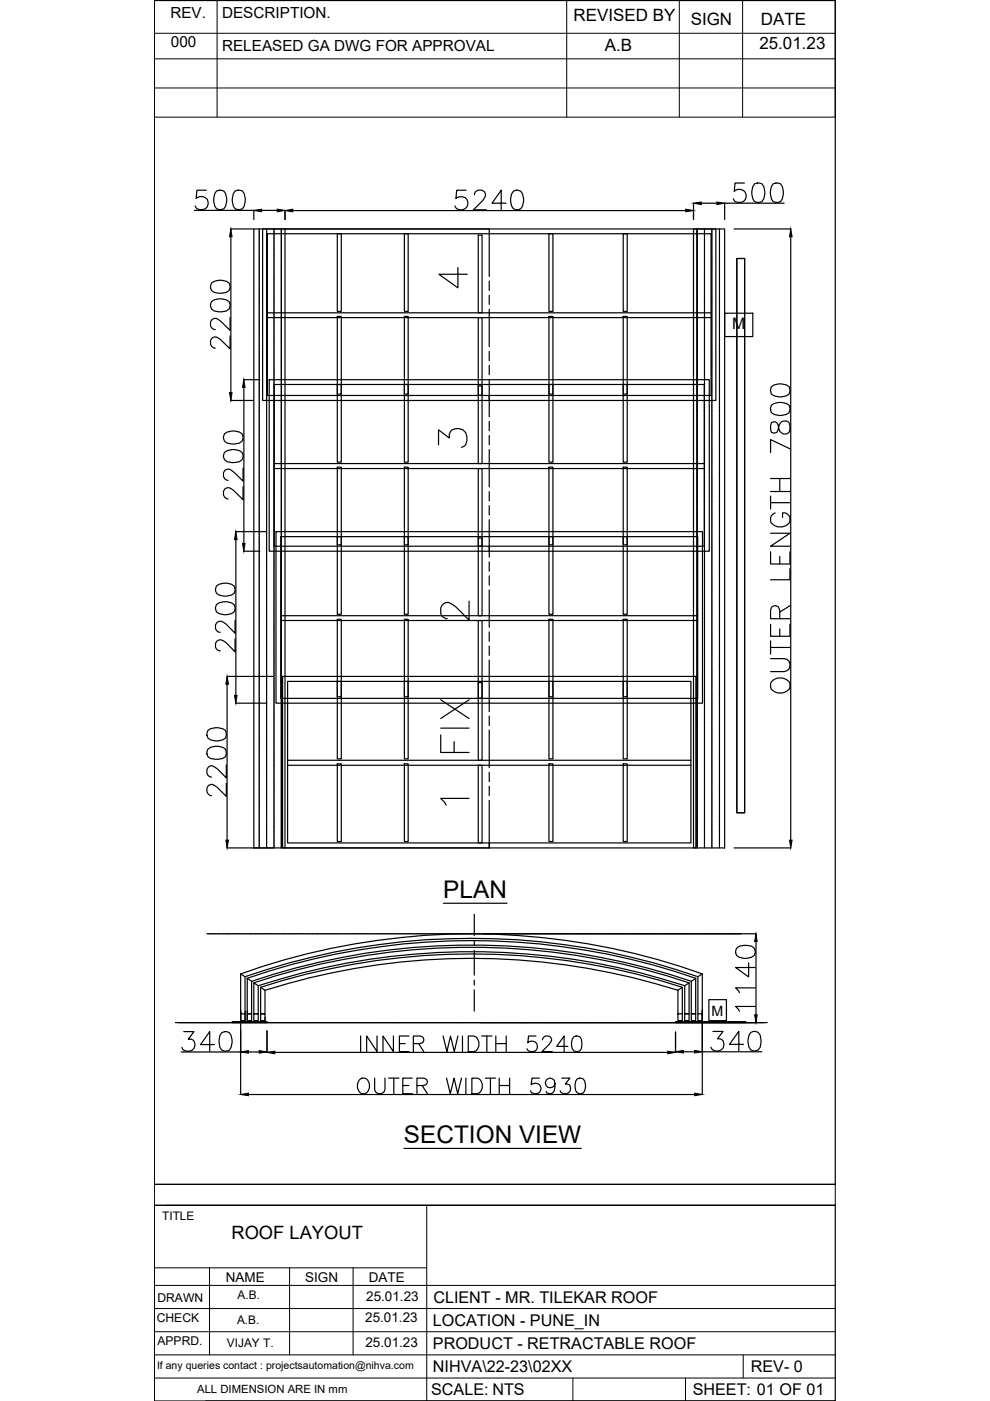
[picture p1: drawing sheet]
<svg xmlns="http://www.w3.org/2000/svg" width="210mm" height="297mm" viewBox="0 0 210 297" stroke-linecap="round" stroke-linejoin="round" font-family="sans-serif">
<defs><g id="words">
<text font-size="10.1" x="100.5" y="171.8" transform="rotate(-90 100.5 171.8)">1 FIX</text>
<text font-size="7.9" x="92.1" y="62.1">4</text>
<g font-size="7.5">
<text x="92.1" y="96">3</text>
<text x="92.4" y="132.6">2</text>
</g>
<g font-size="5.2">
<text x="94" y="190.4">PLAN</text>
<text x="85.7" y="242.4">SECTION VIEW</text>
</g>
<text font-size="3.9" x="49.1" y="262.8">ROOF LAYOUT</text>
<g font-size="3.6">
<text x="121.6" y="4.5">REVISED BY</text>
<text x="146.4" y="5.4">SIGN</text>
<text x="161.3" y="5.3">DATE</text>
<text x="128.2" y="10.9">A.B</text>
<text x="161" y="10.4">25.01.23</text>
</g>
<g font-size="3.4">
<text x="155.3" y="69.7">M</text>
<text x="91.8" y="281.1">LOCATION - PUNE_IN</text>
<text x="91.9" y="276.2">CLIENT - MR. TILEKAR ROOF</text>
<text x="91.8" y="286">PRODUCT - RETRACTABLE ROOF</text>
<text x="91.8" y="290.9">NIHVA\22-23\02XX</text>
<text x="159.2" y="290.9">REV- 0</text>
<text x="91.4" y="295.8">SCALE: NTS</text>
<text x="146.9" y="295.8">SHEET: 01 OF 01</text>
</g>
<g font-size="3.2">
<text x="36.1" y="3.8">REV.</text>
<text x="47.1" y="3.8">DESCRIPTION.</text>
<text x="36.3" y="9.9">000</text>
<text x="47.1" y="10.9">RELEASED GA DWG FOR APPROVAL</text>
</g>
<text font-size="3" x="150.8" y="215.4">M</text>
<g font-size="2.9">
<text x="47.9" y="271.8">NAME</text>
<text x="64.7" y="271.8">SIGN</text>
<text x="77.7" y="275.8">25.01.23</text>
<text x="78.2" y="271.8">DATE</text>
<text x="77.4" y="280.4">25.01.23</text>
<text x="77.5" y="285.5">25.01.23</text>
</g>
<g font-size="2.6">
<text x="33.2" y="280.4">CHECK</text>
<text x="33.4" y="276">DRAWN</text>
<text x="33.4" y="285.2">APPRD.</text>
</g>
<g font-size="2.5">
<text x="34.4" y="258.7">TITLE</text>
<text x="50.4" y="275.4">A.B.</text>
<text x="50.3" y="280.7">A.B.</text>
<text x="48.1" y="285.5">VIJAY T.</text>
</g>
<text font-size="2.4" x="41.8" y="295.4">ALL DIMENSION ARE IN mm</text>
<text font-size="2.2" x="33.3" y="290.4">If any queries contact : projectsautomation@nihva.com</text>
</g></defs>
<!-- layer: 0 -->
<g fill="none" stroke="#000" stroke-width=".25">
<path d="M32.7 .1h144.4v251h-144.4zM157.8 38.8h-2l-.1 1.8a1.44 1.44 0 0 1 2.4 .5 1.44 1.44 0 0 1-1.7 1.8l-.6-.2-.3-.6M160 39a1.37 1.37 0 0 1 1.9 .6 3.4 3.4 0 0 1-.3 3.1 1.37 1.37 0 0 1-2-.6 3.4 3.4 0 0 1 .4-3.1zM163.9 39a1.37 1.37 0 0 1 2 .6 3.4 3.4 0 0 1-.4 3.1 1.37 1.37 0 0 1-2-.6 3.4 3.4 0 0 1 .4-3.1zM41.2 44.6h12.6v2M43.7 40.3h-1.9l-.2 1.8a1.45 1.45 0 0 1 2.5 .5 1.45 1.45 0 0 1-1.8 1.8l-.5-.1-.4-.6M45.9 40.5a1.37 1.37 0 0 1 2 .6 3.4 3.4 0 0 1-.4 3.2 1.37 1.37 0 0 1-2-.6 3.4 3.4 0 0 1 .4-3.2zM48.9 48.5h4.8M49 50.2v33.1M49.8 40.5a1.37 1.37 0 0 1 2 .6 3.4 3.4 0 0 1-.4 3.2 1.37 1.37 0 0 1-1.9-.6 3.4 3.4 0 0 1 .3-3.2zM53.8 48.5h6.6v131.3h-6.6zM55.5 44.6h3.3"/>
<path d="M55.7 48.5h96.1v36.4h-96.1zM56.7 49.6h94.1v34.2h-94.1zM60.4 48.5h43.3v10.1M60.4 44.6v2M62.1 44.6h83.3M71.5 49.6h.9v16.4h-.9zM85.7 49.6h.8v16.4h-.8zM98.8 40.3h-2l-.1 1.8a1.45 1.45 0 0 1 2.2 0 1.45 1.45 0 0 1-.3 2.2 1.45 1.45 0 0 1-2.2-.6M100.6 41.3a.94 .94 0 0 1 .8-1h.8a1 1 0 0 1 .6 1.6l-.4 .6-2 2h2.7M101.4 49.9h.8v16.4h-.8zM103.7 59.6v2M107.3 43.1h-3l2-2.8v4.2"/>
<path d="M108.9 40.5a1.29 1.29 0 0 1 1.9 .6 3.3 3.3 0 0 1-.4 3.2 1.29 1.29 0 0 1-1.9-.6 3.3 3.3 0 0 1 .4-3.2zM116.4 49.6h.8v16.4h-.8zM132.1 49.6h.9v16.4h-.9zM147 48.5h6.6v131.3h-6.6zM147 43.1v3.5M148.7 43.1h3.3M155.6 48.5h12.1M156.2 54.8h1.7v117.5h-1.7zM166.3 43.1h-12.7v3.5M167.7 50.2v127.9M44.8 64a3.2 3.2 0 0 1 3.8 0 1.34 1.34 0 0 1-.6 1.9 3.5 3.5 0 0 1-3.2-.4l-.2-.6zM44.8 60a3.2 3.2 0 0 1 3.8 0 1.34 1.34 0 0 1-.6 2 3.5 3.5 0 0 1-3.2-.4l-.2-.6z"/>
<path d="M48.8 71.2v2.8l-2-2a1.29 1.29 0 0 0-1.7-.4l-.5 .6v.8a1.14 1.14 0 0 0 1 .8M48.8 67.3v2.7l-2-1.9a1.29 1.29 0 0 0-1.7-.4l-.5 .6v.8a1.14 1.14 0 0 0 1 .8M56.7 66.3h94.1M56.7 67.3h94.1M71.5 67.1h.9v16.5h-.9zM85.7 67.1h.8v16.5h-.8zM101.4 67.3h.8v16.5h-.8zM103.7 62.6v1.9M103.7 65.6v7.9M103.7 74.5v2M103.7 77.5v1.9M116.4 67.1h.8v16.5h-.8z"/>
<path d="M132.1 67.1h.9v16.5h-.9zM153.6 66.4h6v5h-6zM47.6 95.9a3.2 3.2 0 0 1 3.7 0 1.34 1.34 0 0 1-.6 2 3.5 3.5 0 0 1-3.1-.4l-.2-.6zM47.6 92a3.2 3.2 0 0 1 3.7 0 1.34 1.34 0 0 1-.6 2 3.5 3.5 0 0 1-3.1-.5l-.2-.6zM48.9 84.9h4.8M51.5 99.3v2.7l-2-1.9a1.33 1.33 0 0 0-1.7-.5l-.4 .6v.8a1.03 1.03 0 0 0 1 .8M51.7 80.5h3.4M51.7 82.2v33M57.1 80.5h93.3v36.4h-93.3zM58.1 81.5h91.2v34.3h-91.2zM58.1 98.3h91.2M58.1 99.3h91.2"/>
<path d="M71.5 99h.9v16.5h-.9zM71.5 81.5h.9v16.5h-.9zM85.7 99h.8v16.5h-.8zM85.7 81.5h.8v16.5h-.8zM101.4 99.3h.8v16.5h-.8zM101.4 81.8h.8v16.5h-.8zM103.7 80.4v8M103.7 89.4v1.9M103.7 92.3v2M103.7 95.3v7.9M116.4 99h.8v16.5h-.8zM116.4 81.5h.8v16.5h-.8z"/>
<path d="M132.1 99h.9v16.5h-.9zM132.1 81.5h.9v16.5h-.9zM163.5 89.6l-.1 .6 .1 1.4a.87 .87 0 0 0 1.4-.4 1.86 1.86 0 0 1 1.2-1.9l1 .1a1.88 1.88 0 0 1 0 2.4 1.26 1.26 0 0 1-2-1l-.2-.8a.84 .84 0 0 0-1.4-.4zM163.5 85.9a3.2 3.2 0 0 1 3.8 0 1.37 1.37 0 0 1-.6 2 3.4 3.4 0 0 1-3.2-.4l-.1-.6zM163.5 82a3.2 3.2 0 0 1 3.8 0 1.37 1.37 0 0 1-.6 1.9 3.4 3.4 0 0 1-3.2-.3l-.1-.6zM167.5 95.2l-4.1-2v2.8M50 112.7h6.5M50 114.4v33M51.5 103.2v2.7l-2-1.9a1.33 1.33 0 0 0-1.7-.4l-.4 .6v.8a1.03 1.03 0 0 0 1 .8M51.7 116.9h3.4M58.5 112.7h90.4v36.4h-90.4zM59.5 113.8h88.4v34.3h-88.4z"/>
<path d="M71.5 113.8h.9v16.4h-.9zM85.7 113.8h.8v16.4h-.8zM101.4 114.1h.8v16.4h-.8zM103.7 104.3v1.9M103.7 107.2v2M103.7 110.2v7.9M103.7 119.1v2M116.4 113.8h.8v16.4h-.8zM132.1 113.8h.9v16.4h-.9zM163.4 117v2.6h4.1v-2.6M163.4 113.1h4.1l-4.1 2.7h4.1M163.4 105.2v2.7"/>
<path d="M163.4 106.6h4.1M163.4 104.2h4.1M163.4 101.5h4.1M164.4 108.7a1.43 1.43 0 0 0-1.1 1.4 1.43 1.43 0 0 0 1.1 1.4 2.32 2.32 0 0 0 3.1-1 1.38 1.38 0 0 0-1.6-1.8v1M165.3 101.5v2.7M165.3 118v1.6M45.9 128.2a3.2 3.2 0 0 1 3.7 0 1.29 1.29 0 0 1-.6 1.9 3.3 3.3 0 0 1-3.1-.4l-.2-.6zM45.9 124.2a3.2 3.2 0 0 1 3.7 0 1.29 1.29 0 0 1-.6 2 3.3 3.3 0 0 1-3.1-.4l-.2-.6zM49.8 135.5v2.7l-1.9-2a1.31 1.31 0 0 0-2-.2l-.2 .4v.8a1.02 1.02 0 0 0 1 .8M49.8 131.5v2.8l-1.9-2a1.31 1.31 0 0 0-2-.2l-.2 .4v.8a1.02 1.02 0 0 0 1 .8M59.5 130.5h88.4M59.5 131.6h88.4"/>
<path d="M71.5 131.3h.9v16.4h-.9zM85.7 131.3h.8v16.4h-.8zM101.4 131.6h.8v16.4h-.8zM103.7 122.1v2M103.7 125.1v7.9M103.7 134v2M103.7 137v2M103.7 139.9v8M116.4 131.3h.8v16.4h-.8zM132.1 131.3h.9v16.4h-.9zM163.4 139.6h2.9a1.39 1.39 0 0 1 1.2 1.4 1.39 1.39 0 0 1-1.2 1.4h-2.9M163.4 132.4v2.5h4.1v-2.5"/>
<path d="M163.4 137.3h4.1M163.4 135.9v2.8M165.3 131.2v-1.8l-.2-.6a.97 .97 0 0 0-1.6 0l-.1 .6v1.8h4.1M165.3 133.3v1.6M167.5 120.6v2.3h-4.1M167.5 128.4l-2.2 1.4M44.1 158.8a3.2 3.2 0 0 1 3.7 0 1.41 1.41 0 0 1-.6 2 3.7 3.7 0 0 1-3.1-.4l-.2-.6zM44.1 154.9a3.2 3.2 0 0 1 3.7 0 1.41 1.41 0 0 1-.6 2 3.3 3.3 0 0 1-3.1-.4l-.2-.6zM48.1 143.4h9.8M48.1 145.1v33M50 149.1h6.5M59.9 143.4h87.6v36.4h-87.6z"/>
<path d="M61 144.5h85.5v34.2h-85.5zM71.5 144.5h.9v16.4h-.9zM85.7 144.5h.8v16.4h-.8zM101.4 144.7h.8v16.5h-.8zM116.4 144.5h.8v16.4h-.8zM132.1 144.5h.9v16.4h-.9zM163.5 144.6a2.39 2.39 0 0 1 4 .3 2 2 0 0 1-1 1.9 2 2 0 0 1-2.1-.1 1.43 1.43 0 0 1-.9-2.1zM48 166.1v2.8l-2-2-.6-.4a.95 .95 0 0 0-1.5 .6 1.3 1.3 0 0 0 .7 1.6h.2M48 162.2v2.7l-2-1.9-.6-.4a.95 .95 0 0 0-1.5 .6v.7a1.03 1.03 0 0 0 .9 .8M48.1 179.8h9.8M61 161.2h85.5M61 162.2h85.5"/>
<path d="M71.5 162h.9v16.4h-.9zM85.7 162h.8v16.4h-.8zM101.4 162.2h.8v16.5h-.8zM103.7 169.7v10.1h-43.3M103.7 178.7v1.1M116.4 162h.8v16.4h-.8zM132.1 162h.9v16.4h-.9zM155.6 179.8h12.1M94 191.5h13.5M102.5 198h57.8M160.3 199.6v15.6M39 218.7h2.1l-1.2 1.6a1.28 1.28 0 0 1 1.5 1.2 1.28 1.28 0 0 1-1.3 1.4 1.2 1.2 0 0 1-1.5-.8"/>
<path d="M47 218.9a1.29 1.29 0 0 1 2 .6 3.3 3.3 0 0 1-.4 3.2 1.34 1.34 0 0 1-2-.6 3.5 3.5 0 0 1 .4-3.2zM49.2 216.6h7.4v.2h-7.4zM51 206.5v8.5h1v1.4h-1v-1.4M51 214.1v2.3v-2M51 206.5a145 145 0 0 1 97.9 0M51 206.5l1 .6M51 216.9v15.2M52 207.1a145.8 145.8 0 0 1 96 0M52 207.1v9.3M52.4 207.4v7.6h1v-6.9M52.4 215h1v1.4h-1zM52.4 207.4a145.2 145.2 0 0 1 95.1 0"/>
<path d="M52.4 214.4v2M52.4 207.4l1 .7M53.4 208.1a145.2 145.2 0 0 1 93.2 0M53.8 208.4v6.6h1v-6M53.8 215h1v1.4h-1zM53.8 208.4a144.7 144.7 0 0 1 92.3 0M53.8 208.4l1 .6M54.8 209a145.2 145.2 0 0 1 90.4 0M55.3 209.3v5.7h.9v-5M55.3 215h.9v1.4h-.9zM55.3 209.3a144.9 144.9 0 0 1 89.4 0M55.3 209.3l.9 .7"/>
<path d="M56.2 210a144.8 144.8 0 0 1 87.5 0M56.2 215.7v.7M56.6 218.6v4.6M76.5 219.7v3.3M79.9 219.7v3.3l-2.2-3.3v3.3M83.4 219.7v3.3l-2.2-3.3v3.3M86.7 219.7h-2v3.3h2M94 219.7l.8 3.3 .7-3.3 .8 3.3 .8-3.3M98.1 219.7v3.3M99.3 219.7h1.1a1.87 1.87 0 0 1 .5 3.1l-1.6 .2zM101.9 216.8h58.4M102.1 219.7h2.2"/>
<path d="M103.2 219.7v3.3M105.1 219.7v3.3M107.3 219.7v3.3M113.6 219.7h-1.5l-.2 1.4a1.16 1.16 0 0 1 1.8 0 1.16 1.16 0 0 1-.3 1.7 1.16 1.16 0 0 1-1.7-.4M121.7 219.8a1.05 1.05 0 0 1 1.5 .5 2.94 2.94 0 0 1-.3 2.5 1.14 1.14 0 0 1-1.6-.4 2.61 2.61 0 0 1 .4-2.6zM143.2 216.6h14.9v.2h-14.9zM143.2 218.8v4.4M143.7 215h1v1.4h-1zM143.7 210v5M144.7 209.3v5.7M144.7 209.3l-1 .7M145.2 215h.9v1.4h-.9z"/>
<path d="M146.1 208.4v6.6h-.9v-6M146.1 208.4l-.9 .6M146.6 215h.9v1.4h-.9zM147.5 207.4v7.6h-.9v-6.9M147.5 207.4l-.9 .7M148 207.1v7.9M148.9 206.5v8.5h-.9v1.4h.9v-1.4M148.9 214.1v2.3v-2M148.9 206.5l-.9 .6M148.9 216.9v15.2M150.3 211.9h3.7v4.5h-3.7zM151.1 218.7h2.2l-1.2 1.5a1.29 1.29 0 0 1 1.4 1.3 1.29 1.29 0 0 1-1.2 1.3 1.27 1.27 0 0 1-1.6-.8"/>
<path d="M156.2 201a3.2 3.2 0 0 1 3.7 0 1.29 1.29 0 0 1-.6 2 3.3 3.3 0 0 1-3.1-.4l-.2-.6zM158.7 204.2v2.9l-2.7-2h4.1M159.2 218.9a1.34 1.34 0 0 1 2 .6 3.5 3.5 0 0 1-.4 3.1 1.29 1.29 0 0 1-2-.6 3.3 3.3 0 0 1 .4-3.1zM160.1 213.4h-4.1l.8 1M160.1 209.5h-4.1l.8 1M38.4 223h12.6M45.4 221.5h-2.9l2-2.8v4.2M52.7 232.1h94.5M52.7 223h2.3M58.3 223.1h83.3M76.4 228.8a1.27 1.27 0 0 1 1.9 1.1 1.45 1.45 0 0 1-.3 1.5 1.45 1.45 0 0 1-1.6 .3 1.97 1.97 0 0 1 0-2.9zM79.4 228.6v2.4a1.11 1.11 0 0 0 1.1 .9 1.11 1.11 0 0 0 1.1-.9v-2.4"/>
<path d="M82.4 228.6h2.2M83.5 228.6v3.3M84.7 221.3h1.2M85.4 230.2h1.3M87.4 228.6h-2v3.3h2M87.6 221.3h1.5l.4-.2a.8 .8 0 0 0 0-1.3l-.4-.1h-1.5v3.3M88.4 230.2h1.4l.5-.2a.71 .71 0 0 0 0-1.2l-.5-.2h-1.4v3.3M88.7 221.3l1.1 1.7M89.5 230.2l1.1 1.7M94.7 228.6l.8 3.3 .8-3.3 .7 3.3 .8-3.3M98.8 228.6v3.3M100 228.6h1.1a1.76 1.76 0 0 1 1.2 1.6 1.76 1.76 0 0 1-1.2 1.7h-1.1z"/>
<path d="M102.9 228.6h2.2M104 228.6v3.3M105.1 221.3h2.2M105.8 230.2h2.2M105.8 228.6v3.3M108 228.6v3.3M114.4 228.6h-1.6l-.2 1.4a1.2 1.2 0 0 1 1.7-.1 1.2 1.2 0 0 1 0 1.7 1.2 1.2 0 0 1-1.7 0l-.1-.3M115 220.5l.4-.7 .3-.1h.6a.84 .84 0 0 1 .5 1.2l-1.9 2.1h2.2M117.7 229.7a1.02 1.02 0 0 1-1.5 .8 1.02 1.02 0 0 1-.3-1.6 1.02 1.02 0 0 1 1.6 .2 3.1 3.1 0 0 1-.3 2.6 .95 .95 0 0 1-1.4-.3M119.1 228.6h1.7l-.9 1.3a1.02 1.02 0 0 1 1.1 .9 1.02 1.02 0 0 1-1 1.1 1.03 1.03 0 0 1-1.2-.6M120.4 221.9h-2.4l1.6-2.2v3.3M122.4 228.8a1.05 1.05 0 0 1 1.6 .4 2.65 2.65 0 0 1-.3 2.5 1.09 1.09 0 0 1-1.6-.4 2.83 2.83 0 0 1 .3-2.5z"/>
<path d="M144.9 223h2.3M148.9 223h12.6M157.6 221.4h-2.9l1.9-2.7v4.1M32.7 255.6h144.4v41.4h-144.4zM85.7 243.5h37.5M43.6 297h133.5"/>
</g>
<g fill="none" stroke="#000" stroke-width=".21">
<path d="M32.7 .1v24.7h144.4v-24.7M32.7 12.5h144.4M32.7 18.7h144.4M32.7 7.1h144.4M46 .1v24.7M120.2 .1v24.7M144 .1v24.7M157.5 .1v24.7M32.7 251.1h144.4v4.5h-144.4zM32.7 255.6v41.4M35.2 255.6h141.9M90.5 255.6v41.4"/>
<path d="M32.7 277.4h144.4M32.7 272.5h144.4M32.7 268.8h57.8M44.4 268.8v18.5M61.4 268.8v18.5M74.9 268.8v18.5M32.7 287.3h144.4M32.7 282.3h144.4M32.7 292.2h144.4M121.5 292.2v4.8M145.3 292.2v4.8M157.6 287.3v4.9"/>
</g>
<!-- layer: border -->
<g fill="none" stroke="#000" stroke-width=".25">
<path d="M55 48.5v1.1M55 49.6v.6M55 50.3v.4M55 50.7v.6M55 51.4v.4M55 51.8v.6M55 52.5v.4M55 52.9v.6M55 53.6v1M55 54.7v.5M55 55.3v.4M55 55.8v.5"/>
<path d="M55 56.4v.4M55 56.9v.5M55 57.5v.4M55 58v.5M55 58.6v1M55 59.7v.6M56.5 48.5v1.1M56.5 49.6v.6M56.5 50.3v.4M56.5 50.7v.6M56.5 51.4v.4M56.5 51.8v.6"/>
<path d="M56.5 52.5v.4M56.5 52.9v.6M56.5 53.6v1M56.5 54.7v.5M56.5 55.3v.4M56.5 55.8v.5M56.5 56.4v.4M56.5 56.9v.5M56.5 57.5v.4M56.5 58v.5M56.5 58.6v1M56.5 59.7v.6"/>
<path d="M58.1 48.5v1.1M58.1 49.6v.6M58.1 50.3v.4M58.1 50.7v.6M58.1 51.4v.4M58.1 51.8v.6M58.1 52.5v.4M58.1 52.9v.6M58.1 53.6v1M58.1 54.7v.5M58.1 55.3v.4M58.1 55.8v.5"/>
<path d="M58.1 56.4v.4M58.1 56.9v.5M58.1 57.5v.4M58.1 58v.5M58.1 58.6v1M58.1 59.7v.6M59.7 48.5v1.1M59.7 49.6v.6M59.7 50.3v.4M59.7 50.7v.6M59.7 51.4v.4M59.7 51.8v.6"/>
<path d="M59.7 52.5v.4M59.7 52.9v.6M59.7 53.6v1M59.7 54.7v.5M59.7 55.3v.4M59.7 55.8v.5M59.7 56.4v.4M59.7 56.9v.5M59.7 57.5v.4M59.7 58v.5M59.7 58.6v1M59.7 59.7v.6"/>
<path d="M147.8 48.5v1.1M147.8 49.6v.6M147.8 50.3v.4M147.8 50.7v.6M147.8 51.4v.4M147.8 51.8v.6M147.8 52.5v.4M147.8 52.9v.6M147.8 53.6v1M147.8 54.7v.5M147.8 55.3v.4M147.8 55.8v.5"/>
<path d="M147.8 56.4v.4M147.8 56.9v.5M147.8 57.5v.4M147.8 58v.5M147.8 58.6v1M147.8 59.7v.6M149.4 48.5v1.1M149.4 49.6v.6M149.4 50.3v.4M149.4 50.7v.6M149.4 51.4v.4M149.4 51.8v.6"/>
<path d="M149.4 52.5v.4M149.4 52.9v.6M149.4 53.6v1M149.4 54.7v.5M149.4 55.3v.4M149.4 55.8v.5M149.4 56.4v.4M149.4 56.9v.5M149.4 57.5v.4M149.4 58v.5M149.4 58.6v1M149.4 59.7v.6"/>
<path d="M150.9 48.5v1.1M150.9 49.6v.6M150.9 50.3v.4M150.9 50.7v.6M150.9 51.4v.4M150.9 51.8v.6M150.9 52.5v.4M150.9 52.9v.6M150.9 53.6v1M150.9 54.7v.5M150.9 55.3v.4M150.9 55.8v.5"/>
<path d="M150.9 56.4v.4M150.9 56.9v.5M150.9 57.5v.4M150.9 58v.5M150.9 58.6v1M150.9 59.7v.6M152.5 48.5v1.1M152.5 49.6v.6M152.5 50.3v.4M152.5 50.7v.6M152.5 51.4v.4M152.5 51.8v.6"/>
<path d="M152.5 52.5v.4M152.5 52.9v.6M152.5 53.6v1M152.5 54.7v.5M152.5 55.3v.4M152.5 55.8v.5M152.5 56.4v.4M152.5 56.9v.5M152.5 57.5v.4M152.5 58v.5M152.5 58.6v1M152.5 59.7v.6"/>
<path d="M55 60.4v.3M55 60.8v.6M55 61.5v.3M55 61.9v.6M55 62.6v1M55 63.7v1M55 64.8v.5M55 65.4v.4M55 65.9v.5M55 66.5v.4M55 67v.5M55 67.6v1"/>
<path d="M55 68.7v.5M55 69.3v.4M55 69.8v.5M55 70.4v.4M55 70.9v.5M55 71.5v.4M55 72v.5M55 72.6v1M55 73.7v.6M55 74.4v.3M55 74.8v.6M55 75.5v.3"/>
<path d="M55 75.9v.6M55 76.6v1M55 77.7v1M55 78.8v.5M55 79.4v.4M55 79.9v.5M56.5 60.4v.3M56.5 60.8v.6M56.5 61.5v.3M56.5 61.9v.6M56.5 62.6v1M56.5 63.7v1"/>
<path d="M56.5 64.8v.5M56.5 65.4v.4M56.5 65.9v.5M56.5 66.5v.4M56.5 67v.5M56.5 67.6v1M56.5 68.7v.5M56.5 69.3v.4M56.5 69.8v.5M56.5 70.4v.4M56.5 70.9v.5M56.5 71.5v.4"/>
<path d="M56.5 72v.5M56.5 72.6v1M56.5 73.7v.6M56.5 74.4v.3M56.5 74.8v.6M56.5 75.5v.3M56.5 75.9v.6M56.5 76.6v1M56.5 77.7v1M56.5 78.8v.5M56.5 79.4v.4M56.5 79.9v.5"/>
<path d="M58.1 60.4v.3M58.1 60.8v.6M58.1 61.5v.3M58.1 61.9v.6M58.1 62.6v1M58.1 63.7v1M58.1 64.8v.5M58.1 65.4v.4M58.1 65.9v.5M58.1 66.5v.4M58.1 67v.5M58.1 67.6v1"/>
<path d="M58.1 68.7v.5M58.1 69.3v.4M58.1 69.8v.5M58.1 70.4v.4M58.1 70.9v.5M58.1 71.5v.4M58.1 72v.5M58.1 72.6v1M58.1 73.7v.6M58.1 74.4v.3M58.1 74.8v.6M58.1 75.5v.3"/>
<path d="M58.1 75.9v.6M58.1 76.6v1M58.1 77.7v1M58.1 78.8v.5M58.1 79.4v.4M58.1 79.9v.5M59.7 60.4v.3M59.7 60.8v.6M59.7 61.5v.3M59.7 61.9v.6M59.7 62.6v1M59.7 63.7v1"/>
<path d="M59.7 64.8v.5M59.7 65.4v.4M59.7 65.9v.5M59.7 66.5v.4M59.7 67v.5M59.7 67.6v1M59.7 68.7v.5M59.7 69.3v.4M59.7 69.8v.5M59.7 70.4v.4M59.7 70.9v.5M59.7 71.5v.4"/>
<path d="M59.7 72v.5M59.7 72.6v1M59.7 73.7v.6M59.7 74.4v.3M59.7 74.8v.6M59.7 75.5v.3M59.7 75.9v.6M59.7 76.6v1M59.7 77.7v1M59.7 78.8v.5M59.7 79.4v.4M59.7 79.9v.5"/>
<path d="M147.8 60.4v.3M147.8 60.8v.6M147.8 61.5v.3M147.8 61.9v.6M147.8 62.6v1M147.8 63.7v1M147.8 64.8v.5M147.8 65.4v.4M147.8 65.9v.5M147.8 66.5v.4M147.8 67v.5M147.8 67.6v1"/>
<path d="M147.8 68.7v.5M147.8 69.3v.4M147.8 69.8v.5M147.8 70.4v.4M147.8 70.9v.5M147.8 71.5v.4M147.8 72v.5M147.8 72.6v1M147.8 73.7v.6M147.8 74.4v.3M147.8 74.8v.6M147.8 75.5v.3"/>
<path d="M147.8 75.9v.6M147.8 76.6v1M147.8 77.7v1M147.8 78.8v.5M147.8 79.4v.4M147.8 79.9v.5M149.4 60.4v.3M149.4 60.8v.6M149.4 61.5v.3M149.4 61.9v.6M149.4 62.6v1M149.4 63.7v1"/>
<path d="M149.4 64.8v.5M149.4 65.4v.4M149.4 65.9v.5M149.4 66.5v.4M149.4 67v.5M149.4 67.6v1M149.4 68.7v.5M149.4 69.3v.4M149.4 69.8v.5M149.4 70.4v.4M149.4 70.9v.5M149.4 71.5v.4"/>
<path d="M149.4 72v.5M149.4 72.6v1M149.4 73.7v.6M149.4 74.4v.3M149.4 74.8v.6M149.4 75.5v.3M149.4 75.9v.6M149.4 76.6v1M149.4 77.7v1M149.4 78.8v.5M149.4 79.4v.4M149.4 79.9v.5"/>
<path d="M150.9 60.4v.3M150.9 60.8v.6M150.9 61.5v.3M150.9 61.9v.6M150.9 62.6v1M150.9 63.7v1M150.9 64.8v.5M150.9 65.4v.4M150.9 65.9v.5M150.9 66.5v.4M150.9 67v.5M150.9 67.6v1"/>
<path d="M150.9 68.7v.5M150.9 69.3v.4M150.9 69.8v.5M150.9 70.4v.4M150.9 70.9v.5M150.9 71.5v.4M150.9 72v.5M150.9 72.6v1M150.9 73.7v.6M150.9 74.4v.3M150.9 74.8v.6M150.9 75.5v.3"/>
<path d="M150.9 75.9v.6M150.9 76.6v1M150.9 77.7v1M150.9 78.8v.5M150.9 79.4v.4M150.9 79.9v.5M152.5 60.4v.3M152.5 60.8v.6M152.5 61.5v.3M152.5 61.9v.6M152.5 62.6v1M152.5 63.7v1"/>
<path d="M152.5 64.8v.5M152.5 65.4v.4M152.5 65.9v.5M152.5 66.5v.4M152.5 67v.5M152.5 67.6v1M152.5 68.7v.5M152.5 69.3v.4M152.5 69.8v.5M152.5 70.4v.4M152.5 70.9v.5M152.5 71.5v.4"/>
<path d="M152.5 72v.5M152.5 72.6v1M152.5 73.7v.6M152.5 74.4v.3M152.5 74.8v.6M152.5 75.5v.3M152.5 75.9v.6M152.5 76.6v1M152.5 77.7v1M152.5 78.8v.5M152.5 79.4v.4M152.5 79.9v.5"/>
<path d="M55 80.5v.4M55 81v.5M55 81.6v1M55 82.7v.6M55 83.3v.4M55 83.8v.6M55 84.4v.4M55 84.9v.6M55 85.5v.4M55 86v.6M55 86.6v1.1M55 87.7v.6"/>
<path d="M55 88.4v.4M55 88.8v.6M55 89.5v.4M55 89.9v.6M55 90.6v1M55 91.7v1M55 92.8v.5M55 93.4v.4M55 93.9v.5M55 94.5v.4M55 95v.5M55 95.6v1"/>
<path d="M55 96.7v.6M55 97.4v.3M55 97.8v.6M55 98.5v.3M55 98.9v.6M55 99.6v.3M56.5 80.5v.4M56.5 81v.5M56.5 81.6v1M56.5 82.7v.6M56.5 83.3v.4M56.5 83.8v.6"/>
<path d="M56.5 84.4v.4M56.5 84.9v.6M56.5 85.5v.4M56.5 86v.6M56.5 86.6v1.1M56.5 87.7v.6M56.5 88.4v.4M56.5 88.8v.6M56.5 89.5v.4M56.5 89.9v.6M56.5 90.6v1M56.5 91.7v1"/>
<path d="M56.5 92.8v.5M56.5 93.4v.4M56.5 93.9v.5M56.5 94.5v.4M56.5 95v.5M56.5 95.6v1M56.5 96.7v.6M56.5 97.4v.3M56.5 97.8v.6M56.5 98.5v.3M56.5 98.9v.6M56.5 99.6v.3"/>
<path d="M58.1 80.5v.4M58.1 81v.5M58.1 81.6v1M58.1 82.7v.6M58.1 83.3v.4M58.1 83.8v.6M58.1 84.4v.4M58.1 84.9v.6M58.1 85.5v.4M58.1 86v.6M58.1 86.6v1.1M58.1 87.7v.6"/>
<path d="M58.1 88.4v.4M58.1 88.8v.6M58.1 89.5v.4M58.1 89.9v.6M58.1 90.6v1M58.1 91.7v1M58.1 92.8v.5M58.1 93.4v.4M58.1 93.9v.5M58.1 94.5v.4M58.1 95v.5M58.1 95.6v1"/>
<path d="M58.1 96.7v.6M58.1 97.4v.3M58.1 97.8v.6M58.1 98.5v.3M58.1 98.9v.6M58.1 99.6v.3M59.7 80.5v.4M59.7 81v.5M59.7 81.6v1M59.7 82.7v.6M59.7 83.3v.4M59.7 83.8v.6"/>
<path d="M59.7 84.4v.4M59.7 84.9v.6M59.7 85.5v.4M59.7 86v.6M59.7 86.6v1.1M59.7 87.7v.6M59.7 88.4v.4M59.7 88.8v.6M59.7 89.5v.4M59.7 89.9v.6M59.7 90.6v1M59.7 91.7v1"/>
<path d="M59.7 92.8v.5M59.7 93.4v.4M59.7 93.9v.5M59.7 94.5v.4M59.7 95v.5M59.7 95.6v1M59.7 96.7v.6M59.7 97.4v.3M59.7 97.8v.6M59.7 98.5v.3M59.7 98.9v.6M59.7 99.6v.3"/>
<path d="M147.8 80.5v.4M147.8 81v.5M147.8 81.6v1M147.8 82.7v.6M147.8 83.3v.4M147.8 83.8v.6M147.8 84.4v.4M147.8 84.9v.6M147.8 85.5v.4M147.8 86v.6M147.8 86.6v1.1M147.8 87.7v.6"/>
<path d="M147.8 88.4v.4M147.8 88.8v.6M147.8 89.5v.4M147.8 89.9v.6M147.8 90.6v1M147.8 91.7v1M147.8 92.8v.5M147.8 93.4v.4M147.8 93.9v.5M147.8 94.5v.4M147.8 95v.5M147.8 95.6v1"/>
<path d="M147.8 96.7v.6M147.8 97.4v.3M147.8 97.8v.6M147.8 98.5v.3M147.8 98.9v.6M147.8 99.6v.3M149.4 80.5v.4M149.4 81v.5M149.4 81.6v1M149.4 82.7v.6M149.4 83.3v.4M149.4 83.8v.6"/>
<path d="M149.4 84.4v.4M149.4 84.9v.6M149.4 85.5v.4M149.4 86v.6M149.4 86.6v1.1M149.4 87.7v.6M149.4 88.4v.4M149.4 88.8v.6M149.4 89.5v.4M149.4 89.9v.6M149.4 90.6v1M149.4 91.7v1"/>
<path d="M149.4 92.8v.5M149.4 93.4v.4M149.4 93.9v.5M149.4 94.5v.4M149.4 95v.5M149.4 95.6v1M149.4 96.7v.6M149.4 97.4v.3M149.4 97.8v.6M149.4 98.5v.3M149.4 98.9v.6M149.4 99.6v.3"/>
<path d="M150.9 80.5v.4M150.9 81v.5M150.9 81.6v1M150.9 82.7v.6M150.9 83.3v.4M150.9 83.8v.6M150.9 84.4v.4M150.9 84.9v.6M150.9 85.5v.4M150.9 86v.6M150.9 86.6v1.1M150.9 87.7v.6"/>
<path d="M150.9 88.4v.4M150.9 88.8v.6M150.9 89.5v.4M150.9 89.9v.6M150.9 90.6v1M150.9 91.7v1M150.9 92.8v.5M150.9 93.4v.4M150.9 93.9v.5M150.9 94.5v.4M150.9 95v.5M150.9 95.6v1"/>
<path d="M150.9 96.7v.6M150.9 97.4v.3M150.9 97.8v.6M150.9 98.5v.3M150.9 98.9v.6M150.9 99.6v.3M152.5 80.5v.4M152.5 81v.5M152.5 81.6v1M152.5 82.7v.6M152.5 83.3v.4M152.5 83.8v.6"/>
<path d="M152.5 84.4v.4M152.5 84.9v.6M152.5 85.5v.4M152.5 86v.6M152.5 86.6v1.1M152.5 87.7v.6M152.5 88.4v.4M152.5 88.8v.6M152.5 89.5v.4M152.5 89.9v.6M152.5 90.6v1M152.5 91.7v1"/>
<path d="M152.5 92.8v.5M152.5 93.4v.4M152.5 93.9v.5M152.5 94.5v.4M152.5 95v.5M152.5 95.6v1M152.5 96.7v.6M152.5 97.4v.3M152.5 97.8v.6M152.5 98.5v.3M152.5 98.9v.6M152.5 99.6v.3"/>
<path d="M55 100v.6M55 100.7v1M55 101.8v.5M55 102.4v.4M55 102.9v.5M55 103.5v.4M55 104v.5M55 104.6v1M55 105.7v1M55 106.8v.5M55 107.4v.4M55 107.9v.5"/>
<path d="M55 108.5v.4M55 109v.5M55 109.6v1M55 110.7v.6M55 111.4v.3M55 111.8v.6M55 112.5v.3M55 112.9v.6M55 113.6v.3M55 114v.6M55 114.7v1M55 115.8v.5"/>
<path d="M55 116.4v.4M55 116.9v.5M55 117.5v.4M55 118v.5M55 118.6v1M55 119.7v1M56.5 100v.6M56.5 100.7v1M56.5 101.8v.5M56.5 102.4v.4M56.5 102.9v.5M56.5 103.5v.4"/>
<path d="M56.5 104v.5M56.5 104.6v1M56.5 105.7v1M56.5 106.8v.5M56.5 107.4v.4M56.5 107.9v.5M56.5 108.5v.4M56.5 109v.5M56.5 109.6v1M56.5 110.7v.6M56.5 111.4v.3M56.5 111.8v.6"/>
<path d="M56.5 112.5v.3M56.5 112.9v.6M56.5 113.6v.3M56.5 114v.6M56.5 114.7v1M56.5 115.8v.5M56.5 116.4v.4M56.5 116.9v.5M56.5 117.5v.4M56.5 118v.5M56.5 118.6v1M56.5 119.7v1"/>
<path d="M58.1 100v.6M58.1 100.7v1M58.1 101.8v.5M58.1 102.4v.4M58.1 102.9v.5M58.1 103.5v.4M58.1 104v.5M58.1 104.6v1M58.1 105.7v1M58.1 106.8v.5M58.1 107.4v.4M58.1 107.9v.5"/>
<path d="M58.1 108.5v.4M58.1 109v.5M58.1 109.6v1M58.1 110.7v.6M58.1 111.4v.3M58.1 111.8v.6M58.1 112.5v.3M58.1 112.9v.6M58.1 113.6v.3M58.1 114v.6M58.1 114.7v1M58.1 115.8v.5"/>
<path d="M58.1 116.4v.4M58.1 116.9v.5M58.1 117.5v.4M58.1 118v.5M58.1 118.6v1M58.1 119.7v1M59.7 100v.6M59.7 100.7v1M59.7 101.8v.5M59.7 102.4v.4M59.7 102.9v.5M59.7 103.5v.4"/>
<path d="M59.7 104v.5M59.7 104.6v1M59.7 105.7v1M59.7 106.8v.5M59.7 107.4v.4M59.7 107.9v.5M59.7 108.5v.4M59.7 109v.5M59.7 109.6v1M59.7 110.7v.6M59.7 111.4v.3M59.7 111.8v.6"/>
<path d="M59.7 112.5v.3M59.7 112.9v.6M59.7 113.6v.3M59.7 114v.6M59.7 114.7v1M59.7 115.8v.5M59.7 116.4v.4M59.7 116.9v.5M59.7 117.5v.4M59.7 118v.5M59.7 118.6v1M59.7 119.7v1"/>
<path d="M147.8 100v.6M147.8 100.7v1M147.8 101.8v.5M147.8 102.4v.4M147.8 102.9v.5M147.8 103.5v.4M147.8 104v.5M147.8 104.6v1M147.8 105.7v1M147.8 106.8v.5M147.8 107.4v.4M147.8 107.9v.5"/>
<path d="M147.8 108.5v.4M147.8 109v.5M147.8 109.6v1M147.8 110.7v.6M147.8 111.4v.3M147.8 111.8v.6M147.8 112.5v.3M147.8 112.9v.6M147.8 113.6v.3M147.8 114v.6M147.8 114.7v1M147.8 115.8v.5"/>
<path d="M147.8 116.4v.4M147.8 116.9v.5M147.8 117.5v.4M147.8 118v.5M147.8 118.6v1M147.8 119.7v1M149.4 100v.6M149.4 100.7v1M149.4 101.8v.5M149.4 102.4v.4M149.4 102.9v.5M149.4 103.5v.4"/>
<path d="M149.4 104v.5M149.4 104.6v1M149.4 105.7v1M149.4 106.8v.5M149.4 107.4v.4M149.4 107.9v.5M149.4 108.5v.4M149.4 109v.5M149.4 109.6v1M149.4 110.7v.6M149.4 111.4v.3M149.4 111.8v.6"/>
<path d="M149.4 112.5v.3M149.4 112.9v.6M149.4 113.6v.3M149.4 114v.6M149.4 114.7v1M149.4 115.8v.5M149.4 116.4v.4M149.4 116.9v.5M149.4 117.5v.4M149.4 118v.5M149.4 118.6v1M149.4 119.7v1"/>
<path d="M150.9 100v.6M150.9 100.7v1M150.9 101.8v.5M150.9 102.4v.4M150.9 102.9v.5M150.9 103.5v.4M150.9 104v.5M150.9 104.6v1M150.9 105.7v1M150.9 106.8v.5M150.9 107.4v.4M150.9 107.9v.5"/>
<path d="M150.9 108.5v.4M150.9 109v.5M150.9 109.6v1M150.9 110.7v.6M150.9 111.4v.3M150.9 111.8v.6M150.9 112.5v.3M150.9 112.9v.6M150.9 113.6v.3M150.9 114v.6M150.9 114.7v1M150.9 115.8v.5"/>
<path d="M150.9 116.4v.4M150.9 116.9v.5M150.9 117.5v.4M150.9 118v.5M150.9 118.6v1M150.9 119.7v1M152.5 100v.6M152.5 100.7v1M152.5 101.8v.5M152.5 102.4v.4M152.5 102.9v.5M152.5 103.5v.4"/>
<path d="M152.5 104v.5M152.5 104.6v1M152.5 105.7v1M152.5 106.8v.5M152.5 107.4v.4M152.5 107.9v.5M152.5 108.5v.4M152.5 109v.5M152.5 109.6v1M152.5 110.7v.6M152.5 111.4v.3M152.5 111.8v.6"/>
<path d="M152.5 112.5v.3M152.5 112.9v.6M152.5 113.6v.3M152.5 114v.6M152.5 114.7v1M152.5 115.8v.5M152.5 116.4v.4M152.5 116.9v.5M152.5 117.5v.4M152.5 118v.5M152.5 118.6v1M152.5 119.7v1"/>
<path d="M55 120.8v.6M55 121.4v.4M55 121.9v.6M55 122.5v.4M55 123v.6M55 123.6v1.1M55 124.7v.6M55 125.4v.4M55 125.8v.6M55 126.5v.4M55 126.9v.6M55 127.6v.4"/>
<path d="M55 128v.6M55 128.7v1M55 129.8v.5M55 130.4v.4M55 130.9v.5M55 131.5v.4M55 132v.5M55 132.6v1M55 133.7v1M55 134.8v.6M55 135.5v.3M55 135.9v.6"/>
<path d="M55 136.6v.3M55 137v.6M55 137.7v1M55 138.8v.5M55 139.4v.4M55 139.9v.5M56.5 120.8v.6M56.5 121.4v.4M56.5 121.9v.6M56.5 122.5v.4M56.5 123v.6M56.5 123.6v1.1"/>
<path d="M56.5 124.7v.6M56.5 125.4v.4M56.5 125.8v.6M56.5 126.5v.4M56.5 126.9v.6M56.5 127.6v.4M56.5 128v.6M56.5 128.7v1M56.5 129.8v.5M56.5 130.4v.4M56.5 130.9v.5M56.5 131.5v.4"/>
<path d="M56.5 132v.5M56.5 132.6v1M56.5 133.7v1M56.5 134.8v.6M56.5 135.5v.3M56.5 135.9v.6M56.5 136.6v.3M56.5 137v.6M56.5 137.7v1M56.5 138.8v.5M56.5 139.4v.4M56.5 139.9v.5"/>
<path d="M58.1 120.8v.6M58.1 121.4v.4M58.1 121.9v.6M58.1 122.5v.4M58.1 123v.6M58.1 123.6v1.1M58.1 124.7v.6M58.1 125.4v.4M58.1 125.8v.6M58.1 126.5v.4M58.1 126.9v.6M58.1 127.6v.4"/>
<path d="M58.1 128v.6M58.1 128.7v1M58.1 129.8v.5M58.1 130.4v.4M58.1 130.9v.5M58.1 131.5v.4M58.1 132v.5M58.1 132.6v1M58.1 133.7v1M58.1 134.8v.6M58.1 135.5v.3M58.1 135.9v.6"/>
<path d="M58.1 136.6v.3M58.1 137v.6M58.1 137.7v1M58.1 138.8v.5M58.1 139.4v.4M58.1 139.9v.5M59.7 120.8v.6M59.7 121.4v.4M59.7 121.9v.6M59.7 122.5v.4M59.7 123v.6M59.7 123.6v1.1"/>
<path d="M59.7 124.7v.6M59.7 125.4v.4M59.7 125.8v.6M59.7 126.5v.4M59.7 126.9v.6M59.7 127.6v.4M59.7 128v.6M59.7 128.7v1M59.7 129.8v.5M59.7 130.4v.4M59.7 130.9v.5M59.7 131.5v.4"/>
<path d="M59.7 132v.5M59.7 132.6v1M59.7 133.7v1M59.7 134.8v.6M59.7 135.5v.3M59.7 135.9v.6M59.7 136.6v.3M59.7 137v.6M59.7 137.7v1M59.7 138.8v.5M59.7 139.4v.4M59.7 139.9v.5"/>
<path d="M147.8 120.8v.6M147.8 121.4v.4M147.8 121.9v.6M147.8 122.5v.4M147.8 123v.6M147.8 123.6v1.1M147.8 124.7v.6M147.8 125.4v.4M147.8 125.8v.6M147.8 126.5v.4M147.8 126.9v.6M147.8 127.6v.4"/>
<path d="M147.8 128v.6M147.8 128.7v1M147.8 129.8v.5M147.8 130.4v.4M147.8 130.9v.5M147.8 131.5v.4M147.8 132v.5M147.8 132.6v1M147.8 133.7v1M147.8 134.8v.6M147.8 135.5v.3M147.8 135.9v.6"/>
<path d="M147.8 136.6v.3M147.8 137v.6M147.8 137.7v1M147.8 138.8v.5M147.8 139.4v.4M147.8 139.9v.5M149.4 120.8v.6M149.4 121.4v.4M149.4 121.9v.6M149.4 122.5v.4M149.4 123v.6M149.4 123.6v1.1"/>
<path d="M149.4 124.7v.6M149.4 125.4v.4M149.4 125.8v.6M149.4 126.5v.4M149.4 126.9v.6M149.4 127.6v.4M149.4 128v.6M149.4 128.7v1M149.4 129.8v.5M149.4 130.4v.4M149.4 130.9v.5M149.4 131.5v.4"/>
<path d="M149.4 132v.5M149.4 132.6v1M149.4 133.7v1M149.4 134.8v.6M149.4 135.5v.3M149.4 135.9v.6M149.4 136.6v.3M149.4 137v.6M149.4 137.7v1M149.4 138.8v.5M149.4 139.4v.4M149.4 139.9v.5"/>
<path d="M150.9 120.8v.6M150.9 121.4v.4M150.9 121.9v.6M150.9 122.5v.4M150.9 123v.6M150.9 123.6v1.1M150.9 124.7v.6M150.9 125.4v.4M150.9 125.8v.6M150.9 126.5v.4M150.9 126.9v.6M150.9 127.6v.4"/>
<path d="M150.9 128v.6M150.9 128.7v1M150.9 129.8v.5M150.9 130.4v.4M150.9 130.9v.5M150.9 131.5v.4M150.9 132v.5M150.9 132.6v1M150.9 133.7v1M150.9 134.8v.6M150.9 135.5v.3M150.9 135.9v.6"/>
<path d="M150.9 136.6v.3M150.9 137v.6M150.9 137.7v1M150.9 138.8v.5M150.9 139.4v.4M150.9 139.9v.5M152.5 120.8v.6M152.5 121.4v.4M152.5 121.9v.6M152.5 122.5v.4M152.5 123v.6M152.5 123.6v1.1"/>
<path d="M152.5 124.7v.6M152.5 125.4v.4M152.5 125.8v.6M152.5 126.5v.4M152.5 126.9v.6M152.5 127.6v.4M152.5 128v.6M152.5 128.7v1M152.5 129.8v.5M152.5 130.4v.4M152.5 130.9v.5M152.5 131.5v.4"/>
<path d="M152.5 132v.5M152.5 132.6v1M152.5 133.7v1M152.5 134.8v.6M152.5 135.5v.3M152.5 135.9v.6M152.5 136.6v.3M152.5 137v.6M152.5 137.7v1M152.5 138.8v.5M152.5 139.4v.4M152.5 139.9v.5"/>
<path d="M55 140.5v.4M55 141v.5M55 141.6v.4M55 142.1v.5M55 142.7v1M55 143.8v.5M55 144.4v.4M55 144.9v.5M55 145.5v.4M55 146v.5M55 146.6v1M55 147.7v1"/>
<path d="M55 148.8v.6M55 149.5v.3M55 149.9v.6M55 150.6v.3M55 151v.6M55 151.7v1M55 152.8v.5M55 153.4v.4M55 153.9v.5M55 154.5v.4M55 155v.5M55 155.6v.4"/>
<path d="M55 156.1v.5M55 156.7v1M55 157.8v.6M55 158.4v.4M55 158.9v.6M55 159.5v.4M56.5 140.5v.4M56.5 141v.5M56.5 141.6v.4M56.5 142.1v.5M56.5 142.7v1M56.5 143.8v.5"/>
<path d="M56.5 144.4v.4M56.5 144.9v.5M56.5 145.5v.4M56.5 146v.5M56.5 146.6v1M56.5 147.7v1M56.5 148.8v.6M56.5 149.5v.3M56.5 149.9v.6M56.5 150.6v.3M56.5 151v.6M56.5 151.7v1"/>
<path d="M56.5 152.8v.5M56.5 153.4v.4M56.5 153.9v.5M56.5 154.5v.4M56.5 155v.5M56.5 155.6v.4M56.5 156.1v.5M56.5 156.7v1M56.5 157.8v.6M56.5 158.4v.4M56.5 158.9v.6M56.5 159.5v.4"/>
<path d="M58.1 140.5v.4M58.1 141v.5M58.1 141.6v.4M58.1 142.1v.5M58.1 142.7v1M58.1 143.8v.5M58.1 144.4v.4M58.1 144.9v.5M58.1 145.5v.4M58.1 146v.5M58.1 146.6v1M58.1 147.7v1"/>
<path d="M58.1 148.8v.6M58.1 149.5v.3M58.1 149.9v.6M58.1 150.6v.3M58.1 151v.6M58.1 151.7v1M58.1 152.8v.5M58.1 153.4v.4M58.1 153.9v.5M58.1 154.5v.4M58.1 155v.5M58.1 155.6v.4"/>
<path d="M58.1 156.1v.5M58.1 156.7v1M58.1 157.8v.6M58.1 158.4v.4M58.1 158.9v.6M58.1 159.5v.4M59.7 140.5v.4M59.7 141v.5M59.7 141.6v.4M59.7 142.1v.5M59.7 142.7v1M59.7 143.8v.5"/>
<path d="M59.7 144.4v.4M59.7 144.9v.5M59.7 145.5v.4M59.7 146v.5M59.7 146.6v1M59.7 147.7v1M59.7 148.8v.6M59.7 149.5v.3M59.7 149.9v.6M59.7 150.6v.3M59.7 151v.6M59.7 151.7v1"/>
<path d="M59.7 152.8v.5M59.7 153.4v.4M59.7 153.9v.5M59.7 154.5v.4M59.7 155v.5M59.7 155.6v.4M59.7 156.1v.5M59.7 156.7v1M59.7 157.8v.6M59.7 158.4v.4M59.7 158.9v.6M59.7 159.5v.4"/>
<path d="M147.8 140.5v.4M147.8 141v.5M147.8 141.6v.4M147.8 142.1v.5M147.8 142.7v1M147.8 143.8v.5M147.8 144.4v.4M147.8 144.9v.5M147.8 145.5v.4M147.8 146v.5M147.8 146.6v1M147.8 147.7v1"/>
<path d="M147.8 148.8v.6M147.8 149.5v.3M147.8 149.9v.6M147.8 150.6v.3M147.8 151v.6M147.8 151.7v1M147.8 152.8v.5M147.8 153.4v.4M147.8 153.9v.5M147.8 154.5v.4M147.8 155v.5M147.8 155.6v.4"/>
<path d="M147.8 156.1v.5M147.8 156.7v1M147.8 157.8v.6M147.8 158.4v.4M147.8 158.9v.6M147.8 159.5v.4M149.4 140.5v.4M149.4 141v.5M149.4 141.6v.4M149.4 142.1v.5M149.4 142.7v1M149.4 143.8v.5"/>
<path d="M149.4 144.4v.4M149.4 144.9v.5M149.4 145.5v.4M149.4 146v.5M149.4 146.6v1M149.4 147.7v1M149.4 148.8v.6M149.4 149.5v.3M149.4 149.9v.6M149.4 150.6v.3M149.4 151v.6M149.4 151.7v1"/>
<path d="M149.4 152.8v.5M149.4 153.4v.4M149.4 153.9v.5M149.4 154.5v.4M149.4 155v.5M149.4 155.6v.4M149.4 156.1v.5M149.4 156.7v1M149.4 157.8v.6M149.4 158.4v.4M149.4 158.9v.6M149.4 159.5v.4"/>
<path d="M150.9 140.5v.4M150.9 141v.5M150.9 141.6v.4M150.9 142.1v.5M150.9 142.7v1M150.9 143.8v.5M150.9 144.4v.4M150.9 144.9v.5M150.9 145.5v.4M150.9 146v.5M150.9 146.6v1M150.9 147.7v1"/>
<path d="M150.9 148.8v.6M150.9 149.5v.3M150.9 149.9v.6M150.9 150.6v.3M150.9 151v.6M150.9 151.7v1M150.9 152.8v.5M150.9 153.4v.4M150.9 153.9v.5M150.9 154.5v.4M150.9 155v.5M150.9 155.6v.4"/>
<path d="M150.9 156.1v.5M150.9 156.7v1M150.9 157.8v.6M150.9 158.4v.4M150.9 158.9v.6M150.9 159.5v.4M152.5 140.5v.4M152.5 141v.5M152.5 141.6v.4M152.5 142.1v.5M152.5 142.7v1M152.5 143.8v.5"/>
<path d="M152.5 144.4v.4M152.5 144.9v.5M152.5 145.5v.4M152.5 146v.5M152.5 146.6v1M152.5 147.7v1M152.5 148.8v.6M152.5 149.5v.3M152.5 149.9v.6M152.5 150.6v.3M152.5 151v.6M152.5 151.7v1"/>
<path d="M152.5 152.8v.5M152.5 153.4v.4M152.5 153.9v.5M152.5 154.5v.4M152.5 155v.5M152.5 155.6v.4M152.5 156.1v.5M152.5 156.7v1M152.5 157.8v.6M152.5 158.4v.4M152.5 158.9v.6M152.5 159.5v.4"/>
<path d="M55 160v.6M55 160.6v1.1M55 161.7v1.1M55 162.8v.6M55 163.5v.4M55 163.9v.6M55 164.6v.4M55 165v.6M55 165.7v1M55 166.8v.5M55 167.4v.4M55 167.9v.5"/>
<path d="M55 168.5v.4M55 169v.5M55 169.6v.4M55 170.1v.5M55 170.7v1M55 171.8v.6M55 172.5v.3M55 172.9v.6M55 173.6v.3M55 174v.6M55 174.7v1M55 175.8v1"/>
<path d="M55 176.9v.5M55 177.5v.4M55 178v.5M55 178.6v.4M55 179.1v.5M55 179.7v.1M56.5 160v.6M56.5 160.6v1.1M56.5 161.7v1.1M56.5 162.8v.6M56.5 163.5v.4M56.5 163.9v.6"/>
<path d="M56.5 164.6v.4M56.5 165v.6M56.5 165.7v1M56.5 166.8v.5M56.5 167.4v.4M56.5 167.9v.5M56.5 168.5v.4M56.5 169v.5M56.5 169.6v.4M56.5 170.1v.5M56.5 170.7v1M56.5 171.8v.6"/>
<path d="M56.5 172.5v.3M56.5 172.9v.6M56.5 173.6v.3M56.5 174v.6M56.5 174.7v1M56.5 175.8v1M56.5 176.9v.5M56.5 177.5v.4M56.5 178v.5M56.5 178.6v.4M56.5 179.1v.5M56.5 179.7v.1"/>
<path d="M58.1 160v.6M58.1 160.6v1.1M58.1 161.7v1.1M58.1 162.8v.6M58.1 163.5v.4M58.1 163.9v.6M58.1 164.6v.4M58.1 165v.6M58.1 165.7v1M58.1 166.8v.5M58.1 167.4v.4M58.1 167.9v.5"/>
<path d="M58.1 168.5v.4M58.1 169v.5M58.1 169.6v.4M58.1 170.1v.5M58.1 170.7v1M58.1 171.8v.6M58.1 172.5v.3M58.1 172.9v.6M58.1 173.6v.3M58.1 174v.6M58.1 174.7v1M58.1 175.8v1"/>
<path d="M58.1 176.9v.5M58.1 177.5v.4M58.1 178v.5M58.1 178.6v.4M58.1 179.1v.5M58.1 179.7v.1M59.7 160v.6M59.7 160.6v1.1M59.7 161.7v1.1M59.7 162.8v.6M59.7 163.5v.4M59.7 163.9v.6"/>
<path d="M59.7 164.6v.4M59.7 165v.6M59.7 165.7v1M59.7 166.8v.5M59.7 167.4v.4M59.7 167.9v.5M59.7 168.5v.4M59.7 169v.5M59.7 169.6v.4M59.7 170.1v.5M59.7 170.7v1M59.7 171.8v.6"/>
<path d="M59.7 172.5v.3M59.7 172.9v.6M59.7 173.6v.3M59.7 174v.6M59.7 174.7v1M59.7 175.8v1M59.7 176.9v.5M59.7 177.5v.4M59.7 178v.5M59.7 178.6v.4M59.7 179.1v.5M59.7 179.7v.1"/>
<path d="M147.8 160v.6M147.8 160.6v1.1M147.8 161.7v1.1M147.8 162.8v.6M147.8 163.5v.4M147.8 163.9v.6M147.8 164.6v.4M147.8 165v.6M147.8 165.7v1M147.8 166.8v.5M147.8 167.4v.4M147.8 167.9v.5"/>
<path d="M147.8 168.5v.4M147.8 169v.5M147.8 169.6v.4M147.8 170.1v.5M147.8 170.7v1M147.8 171.8v.6M147.8 172.5v.3M147.8 172.9v.6M147.8 173.6v.3M147.8 174v.6M147.8 174.7v1M147.8 175.8v1"/>
<path d="M147.8 176.9v.5M147.8 177.5v.4M147.8 178v.5M147.8 178.6v.4M147.8 179.1v.5M147.8 179.7v.1M149.4 160v.6M149.4 160.6v1.1M149.4 161.7v1.1M149.4 162.8v.6M149.4 163.5v.4M149.4 163.9v.6"/>
<path d="M149.4 164.6v.4M149.4 165v.6M149.4 165.7v1M149.4 166.8v.5M149.4 167.4v.4M149.4 167.9v.5M149.4 168.5v.4M149.4 169v.5M149.4 169.6v.4M149.4 170.1v.5M149.4 170.7v1M149.4 171.8v.6"/>
<path d="M149.4 172.5v.3M149.4 172.9v.6M149.4 173.6v.3M149.4 174v.6M149.4 174.7v1M149.4 175.8v1M149.4 176.9v.5M149.4 177.5v.4M149.4 178v.5M149.4 178.6v.4M149.4 179.1v.5M149.4 179.7v.1"/>
<path d="M150.9 160v.6M150.9 160.6v1.1M150.9 161.7v1.1M150.9 162.8v.6M150.9 163.5v.4M150.9 163.9v.6M150.9 164.6v.4M150.9 165v.6M150.9 165.7v1M150.9 166.8v.5M150.9 167.4v.4M150.9 167.9v.5"/>
<path d="M150.9 168.5v.4M150.9 169v.5M150.9 169.6v.4M150.9 170.1v.5M150.9 170.7v1M150.9 171.8v.6M150.9 172.5v.3M150.9 172.9v.6M150.9 173.6v.3M150.9 174v.6M150.9 174.7v1M150.9 175.8v1"/>
<path d="M150.9 176.9v.5M150.9 177.5v.4M150.9 178v.5M150.9 178.6v.4M150.9 179.1v.5M150.9 179.7v.1M152.5 160v.6M152.5 160.6v1.1M152.5 161.7v1.1M152.5 162.8v.6M152.5 163.5v.4M152.5 163.9v.6"/>
<path d="M152.5 164.6v.4M152.5 165v.6M152.5 165.7v1M152.5 166.8v.5M152.5 167.4v.4M152.5 167.9v.5M152.5 168.5v.4M152.5 169v.5M152.5 169.6v.4M152.5 170.1v.5M152.5 170.7v1M152.5 171.8v.6"/>
<path d="M152.5 172.5v.3M152.5 172.9v.6M152.5 173.6v.3M152.5 174v.6M152.5 174.7v1M152.5 175.8v1M152.5 176.9v.5M152.5 177.5v.4M152.5 178v.5M152.5 178.6v.4M152.5 179.1v.5M152.5 179.7v.1"/>
</g>
<!-- layer: HIDDEN -->
<g fill="none" stroke="#000" stroke-width=".25">
<path d="M43.9 198h.4M44.4 198h.4M44.8 198h.6M45.5 198h.4M45.9 198h.6M46.6 198h.4M47 198h.6M47.7 198h1M48.8 198h.5M49.4 198h.4M49.9 198h.5M50.5 198h.4"/>
<path d="M51 198h.5M51.6 198h.4M52.1 198h.5M52.7 198h1M53.8 198h.6M54.5 198h.3M54.9 198h.6M55.6 198h.3M56 198h.6M56.7 198h1M57.8 198h.5M58.4 198h.4"/>
<path d="M58.9 198h.5M59.5 198h.4M60 198h.5M60.6 198h.4M61.1 198h.5M61.7 198h1M62.8 198h.5M63.4 198h.4M63.9 198h.5M64.5 198h.4M65 198h.5M65.6 198h.4"/>
<path d="M66.1 198h.5M66.7 198h1M67.8 198h.6M68.5 198h.3M68.9 198h.6M69.6 198h.3M70 198h.6M70.7 198h1M71.8 198h.5M72.4 198h.4M72.9 198h.5M73.5 198h.4"/>
<path d="M74 198h.5M74.6 198h.4M75.1 198h.5M75.7 198h1M76.8 198h.6M77.4 198h.4M77.9 198h.6M78.5 198h.4M79 198h.6M79.6 198h.4M80.1 198h.6M80.7 198h1.1"/>
<path d="M81.8 198h.6M82.5 198h.4M82.9 198h.6M83.6 198h.4M84 198h.6M84.7 198h1M85.8 198h.5M86.4 198h.4M86.9 198h.5M87.5 198h.4M88 198h.5M88.6 198h.4"/>
<path d="M89.1 198h.5M89.7 198h1M90.8 198h.6M91.5 198h.3M91.9 198h.6M92.6 198h.3M93 198h.6M93.7 198h1M94.8 198h1M95.9 198h.5M96.5 198h.4M97 198h.5"/>
<path d="M97.6 198h.4M98.1 198h.5M98.7 198h1M99.8 198h.5M100.4 198h.4M100.9 198h.5M101.5 198h.4M102 198h.5M102.6 198h.4M103.1 198h.5M103.7 198h1M104.8 198h.6"/>
<path d="M105.5 198h.3M105.9 198h.6M106.6 198h.3M107 198h.6M107.7 198h1M108.8 198h1M109.9 198h.5M110.5 198h.4M111 198h.5M111.6 198h.4M112.1 198h.5M112.7 198h1"/>
<path d="M113.8 198h.6M114.4 198h.4M114.9 198h.6M115.5 198h.4M116 198h.6M116.6 198h.4M117.1 198h.6M117.7 198h1.1M118.8 198h.6M119.5 198h.4M119.9 198h.6M120.6 198h.4"/>
<path d="M121 198h.6M121.7 198h1M122.8 198h1M123.9 198h.5M124.5 198h.4M125 198h.5M125.6 198h.4M126.1 198h.5M126.7 198h1M127.8 198h.6M128.5 198h.3M128.9 198h.6"/>
<path d="M129.6 198h.3M130 198h.6M130.7 198h.3M131.1 198h.6M131.8 198h1M132.9 198h.5M133.5 198h.4M134 198h.5M134.6 198h.4M135.1 198h.5M135.7 198h1M136.8 198h1"/>
<path d="M137.9 198h.5M138.5 198h.4M139 198h.5M139.6 198h.4M140.1 198h.5M140.7 198h1M141.8 198h.6M142.5 198h.3M142.9 198h.6M143.6 198h.3M144 198h.6M144.7 198h.3"/>
<path d="M145.1 198h.6M145.8 198h1M146.9 198h.5M147.5 198h.4M148 198h.5M148.6 198h.4M149.1 198h.5M149.7 198h1M150.8 198h1M151.9 198h.6M152.5 198h.4M153 198h.6"/>
<path d="M153.6 198h.4M154.1 198h.6M154.7 198h1.1M155.8 198h.6M156.5 198h.4M156.9 198h.3M37.9 216.8h.6M38.6 216.8h.4M39 216.8h.6M39.7 216.8h.4M40.1 216.8h.6M40.8 216.8h1"/>
<path d="M41.9 216.8h.5M42.5 216.8h.4M43 216.8h.5M43.6 216.8h.4M44.1 216.8h.5M44.7 216.8h.4M45.2 216.8h.5M45.8 216.8h1M46.9 216.8h.6M47.6 216.8h.3M48 216.8h.6M48.7 216.8h.3"/>
<path d="M49.1 216.8h.6M49.8 216.8h1M50.9 216.8h1M52 216.8h.5M52.6 216.8h.4M53.1 216.8h.5M53.7 216.8h.4M54.2 216.8h.5M54.8 216.8h1M55.9 216.8h.5M56.5 216.8h.4M57 216.8h.5"/>
<path d="M57.6 216.8h.4M58.1 216.8h.5M58.7 216.8h.4M59.2 216.8h.5M59.8 216.8h1M60.9 216.8h.6M61.6 216.8h.3M62 216.8h.6M62.7 216.8h.3M63.1 216.8h.6M63.8 216.8h1M64.9 216.8h1"/>
<path d="M66 216.8h.5M66.6 216.8h.4M67.1 216.8h.5M67.7 216.8h.4M68.2 216.8h.5M68.8 216.8h1M69.9 216.8h.6M70.5 216.8h.4M71 216.8h.6M71.6 216.8h.4M72.1 216.8h.6M72.7 216.8h.4"/>
<path d="M73.2 216.8h.6M73.8 216.8h1.1M74.9 216.8h.6M75.6 216.8h.4M76 216.8h.6M76.7 216.8h.4M77.1 216.8h.6M77.8 216.8h1M78.9 216.8h1M80 216.8h.5M80.6 216.8h.4M81.1 216.8h.5"/>
<path d="M81.7 216.8h.4M82.2 216.8h.5M82.8 216.8h1M83.9 216.8h.6M84.6 216.8h.3M85 216.8h.6M85.7 216.8h.3M86.1 216.8h.6M86.8 216.8h.3M87.2 216.8h.6M87.9 216.8h1M89 216.8h.5"/>
<path d="M89.6 216.8h.4M90.1 216.8h.5M90.7 216.8h.4M91.2 216.8h.5M91.8 216.8h1M92.9 216.8h1M94 216.8h.5M94.6 216.8h.4M95.1 216.8h.5M95.7 216.8h.4M96.2 216.8h.5M96.8 216.8h1"/>
<path d="M97.9 216.8h.6M98.6 216.8h.3M99 216.8h.6M99.7 216.8h.3M100.1 216.8h.6M100.8 216.8h.3M101.2 216.8h.6M101.9 216.8h1M103 216.8h.5M103.6 216.8h.4M104.1 216.8h.5M104.7 216.8h.4"/>
<path d="M105.2 216.8h.5M105.8 216.8h1M106.9 216.8h1M108 216.8h.6M108.6 216.8h.4M109.1 216.8h.6M109.7 216.8h.4M110.2 216.8h.6M110.8 216.8h1.1M111.9 216.8h.6M112.6 216.8h.4M113 216.8h.6"/>
<path d="M113.7 216.8h.4M114.1 216.8h.6M114.8 216.8h.4M115.2 216.8h.6M115.9 216.8h1M117 216.8h.5M117.6 216.8h.4M118.1 216.8h.5M118.7 216.8h.4M119.2 216.8h.5M119.8 216.8h1M120.9 216.8h1"/>
<path d="M122 216.8h.6M122.7 216.8h.3M123.1 216.8h.6M123.8 216.8h.3M124.2 216.8h.6M124.9 216.8h1M126 216.8h.5M126.6 216.8h.4M127.1 216.8h.5M127.7 216.8h.4M128.2 216.8h.5M128.8 216.8h.4"/>
<path d="M129.3 216.8h.5M129.9 216.8h1M131 216.8h.5M131.6 216.8h.4M132.1 216.8h.5M132.7 216.8h.4M133.2 216.8h.5M133.8 216.8h1M134.9 216.8h.6M135.6 216.8h.3M136 216.8h.6M136.7 216.8h.3"/>
<path d="M137.1 216.8h.6M137.8 216.8h.3M138.2 216.8h.6M138.9 216.8h1M140 216.8h.5M140.6 216.8h.4M141.1 216.8h.5M141.7 216.8h.4M142.2 216.8h.5M142.8 216.8h.4M143.3 216.8h.5M143.9 216.8h1"/>
<path d="M145 216.8h.6M145.6 216.8h.4M146.1 216.8h.6M146.7 216.8h.4M147.2 216.8h.6M147.8 216.8h1.1M148.9 216.8h.6M149.6 216.8h.4M150 216.8h.6M150.7 216.8h.4M151.1 216.8h.6M151.8 216.8h.4"/>
<path d="M152.2 216.8h.6M152.9 216.8h1M154 216.8h.5M154.6 216.8h.4M155.1 216.8h.5M155.7 216.8h.4M156.2 216.8h.5M156.8 216.8h.4M157.3 216.8h.5M157.9 216.8h1M159 216.8h.6M159.7 216.8h.3"/>
<path d="M160.1 216.8h.6M160.8 216.8h.3M161.2 216.8h.6M161.9 216.8h.1"/>
</g>
<!-- layer: FASTNERS -->
<path d="M37.2 216.8h125.5" fill="none" stroke="#000" stroke-width=".25"/>
<!-- layer: OSY -->
<path d="M100.6 193.9v4.5M100.6 199.4v1M100.6 201.5v5.2M100.6 207.8v1.1M100.6 209.9v4.5" fill="none" stroke="#000" stroke-width=".25"/>
<!-- layer: 0 -->
<g fill="#000" stroke="#000" stroke-width=".21">
<path d="M49 48.5l.2 1.7h-.5zM53.8 44.6l1.7-.2v.5zM58.8 44.4l1.6 .2-1.6 .3zM60.4 44.6l1.7-.2v.5zM145.4 44.4l1.6 .2-1.6 .3zM147 43.1l1.7-.3v.6zM152 42.8l1.6 .3-1.6 .3zM167.7 48.5l.3 1.7h-.6zM48.7 83.3h.5l-.2 1.6zM51.7 80.5l.3 1.7h-.6zM50 112.7l.3 1.7h-.6zM51.4 115.2h.6l-.3 1.7z"/>
<path d="M48.1 143.4l.3 1.7h-.5zM49.7 147.4h.6l-.3 1.7zM47.9 178.1h.5l-.3 1.7zM167.4 178.1h.6l-.3 1.7zM160.3 198l.2 1.6h-.5zM160 215.2h.5l-.2 1.6zM51 232.1l1.7-.3v.5zM51 223l1.7-.3v.6zM55 222.7l1.6 .3-1.6 .3zM56.6 223.1l1.7-.2v.5zM141.6 222.9l1.6 .2-1.6 .3zM143.2 223l1.7-.3v.6z"/>
<path d="M147.2 231.8l1.7 .3-1.7 .2zM147.2 222.7l1.7 .3-1.7 .3z"/>
</g>
<use href="#words"/>
</svg>
